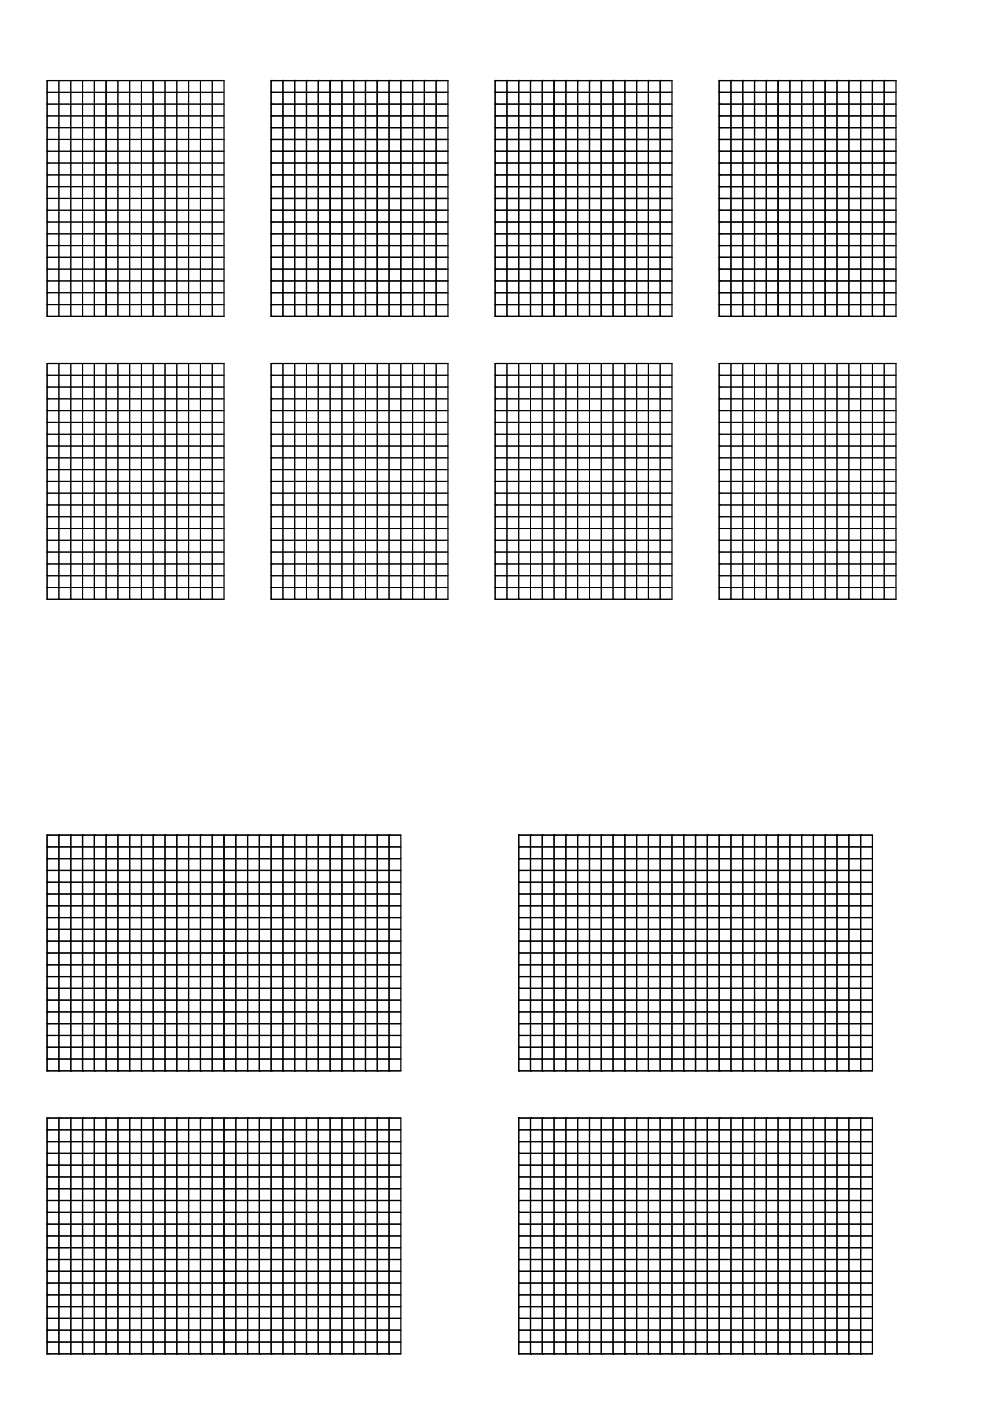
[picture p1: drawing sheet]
<svg xmlns="http://www.w3.org/2000/svg" width="210mm" height="297mm" viewBox="0 0 210 297" stroke-linecap="round" stroke-linejoin="round" font-family="sans-serif">
<g fill="none" stroke="#000" stroke-width=".25">
<path d="M10 17.1h37.5v50h-37.5zM22.5 17.1v50M32.5 17.1v50M57.5 19.6h.1M57.5 17.1h.1M57.5 17.1h37.5v50h-37.5zM57.5 19.6h37.5M60 17.1h.1M60 17.1v50M62.5 17.1h.1M62.5 17.1v50M65 17.1h.1"/>
<path d="M65 17.1v50M67.5 17.1h.1M67.5 17.1v50M70 17.1h.1M70 17.1v50M72.5 17.1h.1M72.5 17.1v50M75 17.1h.1M75 17.1v50M77.5 17.1h.1M77.5 17.1v50M80 17.1h.1"/>
<path d="M80 17.1v50M82.5 17.1h.1M82.5 17.1v50M85 17.1h.1M85 17.1v50M87.5 17.1h.1M87.5 17.1v50M90 17.1h.1M90 17.1v50M92.5 17.1h.1M92.5 17.1v50M105 19.6h.1"/>
<path d="M105 17.1h.1M105 17.1h37.5v50h-37.5zM105 19.6h37.5M107.5 17.1h.1M107.5 17.1v50M110 17.1h.1M110 17.1v50M112.5 17.1h.1M112.5 17.1v50M115 17.1h.1M115 17.1v50M117.5 17.1h.1"/>
<path d="M117.5 17.1v50M120 17.1h.1M120 17.1v50M122.5 17.1h.1M122.5 17.1v50M125 17.1h.1M125 17.1v50M127.5 17.1h.1M127.5 17.1v50M130 17.1h.1M130 17.1v50M132.5 17.1h.1"/>
<path d="M132.5 17.1v50M135 17.1h.1M135 17.1v50M137.5 17.1h.1M137.5 17.1v50M140 17.1h.1M140 17.1v50M152.5 19.6h.1M152.5 17.1h.1M152.5 17.1h37.5v50h-37.5zM152.5 19.6h37.5M155 17.1h.1"/>
<path d="M155 17.1v50M157.5 17.1h.1M157.5 17.1v50M160 17.1h.1M160 17.1v50M162.5 17.1h.1M162.5 17.1v50M165 17.1h.1M165 17.1v50M167.5 17.1h.1M167.5 17.1v50M170 17.1h.1"/>
<path d="M170 17.1v50M172.5 17.1h.1M172.5 17.1v50M175 17.1h.1M175 17.1v50M177.5 17.1h.1M177.5 17.1v50M180 17.1h.1M180 17.1v50M182.5 17.1h.1M182.5 17.1v50M185 17.1h.1"/>
<path d="M185 17.1v50M187.5 17.1h.1M187.5 17.1v50M10 29.6h37.5M57.5 39.6h.1M57.5 37.1h.1M57.5 34.6h.1M57.5 32.1h.1M57.5 29.6h.1M57.5 27.1h.1M57.5 24.6h.1M57.5 22.1h.1"/>
<path d="M57.5 39.6h37.5M57.5 37.1h37.5M57.5 34.6h37.5M57.5 32.1h37.5M57.5 29.6h37.5M57.5 27.1h37.5M57.5 24.6h37.5M57.5 22.1h37.5M105 39.6h.1M105 37.1h.1M105 34.6h.1M105 32.1h.1"/>
<path d="M105 29.6h.1M105 27.1h.1M105 24.6h.1M105 22.1h.1M105 39.6h37.5M105 37.1h37.5M105 34.6h37.5M105 32.1h37.5M105 29.6h37.5M105 27.1h37.5M105 24.6h37.5M105 22.1h37.5"/>
<path d="M152.5 39.6h.1M152.5 37.1h.1M152.5 34.6h.1M152.5 32.1h.1M152.5 29.6h.1M152.5 27.1h.1M152.5 24.6h.1M152.5 22.1h.1M152.5 39.6h37.5M152.5 37.1h37.5M152.5 34.6h37.5M152.5 32.1h37.5"/>
<path d="M152.5 29.6h37.5M152.5 27.1h37.5M152.5 24.6h37.5M152.5 22.1h37.5M10 54.6h37.5M10 42.1h37.5M57.5 59.6h.1M57.5 57.1h.1M57.5 54.6h.1M57.5 52.1h.1M57.5 49.6h.1M57.5 47.1h.1"/>
<path d="M57.5 44.6h.1M57.5 42.1h.1M57.5 59.6h37.5M57.5 57.1h37.5M57.5 54.6h37.5M57.5 52.1h37.5M57.5 49.6h37.5M57.5 47.1h37.5M57.5 44.6h37.5M57.5 42.1h37.5M105 59.6h.1M105 57.1h.1"/>
<path d="M105 54.6h.1M105 52.1h.1M105 49.6h.1M105 47.1h.1M105 44.6h.1M105 42.1h.1M105 59.6h37.5M105 57.1h37.5M105 54.6h37.5M105 52.1h37.5M105 49.6h37.5M105 47.1h37.5"/>
<path d="M105 44.6h37.5M105 42.1h37.5M152.5 59.6h.1M152.5 57.1h.1M152.5 54.6h.1M152.5 52.1h.1M152.5 49.6h.1M152.5 47.1h.1M152.5 44.6h.1M152.5 42.1h.1M152.5 59.6h37.5M152.5 57.1h37.5"/>
<path d="M152.5 54.6h37.5M152.5 52.1h37.5M152.5 49.6h37.5M152.5 47.1h37.5M152.5 44.6h37.5M152.5 42.1h37.5M10 77.1h37.5v50h-37.5zM57.5 67.1h.1M57.5 64.6h.1M57.5 62.1h.1M57.5 64.6h37.5M57.5 62.1h37.5"/>
<path d="M57.5 77.1h37.5v50h-37.5zM60 67.1h.1M62.5 67.1h.1M65 67.1h.1M67.5 67.1h.1M70 67.1h.1M72.5 67.1h.1M75 67.1h.1M77.5 67.1h.1M80 67.1h.1M82.5 67.1h.1M85 67.1h.1"/>
<path d="M87.5 67.1h.1M90 67.1h.1M92.5 67.1h.1M105 67.1h.1M105 64.6h.1M105 62.1h.1M105 64.6h37.5M105 62.1h37.5M105 77.1h37.5v50h-37.5zM107.5 67.1h.1M110 67.1h.1M112.5 67.1h.1"/>
<path d="M115 67.1h.1M117.5 67.1h.1M120 67.1h.1M122.5 67.1h.1M125 67.1h.1M127.5 67.1h.1M130 67.1h.1M132.5 67.1h.1M135 67.1h.1M137.5 67.1h.1M140 67.1h.1M152.5 67.1h.1"/>
<path d="M152.5 64.6h.1M152.5 62.1h.1M152.5 64.6h37.5M152.5 77.1h37.5v50h-37.5zM152.5 62.1h37.5M155 67.1h.1M157.5 67.1h.1M160 67.1h.1M162.5 67.1h.1M165 67.1h.1M167.5 67.1h.1M170 67.1h.1"/>
<path d="M172.5 67.1h.1M175 67.1h.1M177.5 67.1h.1M180 67.1h.1M182.5 67.1h.1M185 67.1h.1M187.5 67.1h.1M10 179.6h.1M10 177.1h.1M10 177.1h75v49.9h-75zM10 179.6h75M12.5 177.1h.1"/>
<path d="M12.5 177.1v49.9M15 177.1h.1M15 177.1v49.9M17.5 177.1h.1M17.5 177.1v49.9M20 177.1h.1M20 177.1v49.9M22.5 177.1h.1M22.5 177.1v49.9M25 177.1h.1M25 177.1v49.9M27.5 177.1h.1"/>
<path d="M27.5 177.1v49.9M30 177.1h.1M30 177.1v49.9M32.5 177.1h.1M32.5 177.1v49.9M35 177.1h.1M35 177.1v49.9M37.5 177.1h.1M37.5 177.1v49.9M40 177.1h.1M40 177.1v49.9M42.5 177.1h.1"/>
<path d="M42.5 177.1v49.9M45 177.1h.1M45 177.1v49.9M47.5 179.6h.1M47.5 177.1h.1M47.5 177.1v49.9M50 177.1h.1M50 177.1v49.9M52.5 177.1h.1M52.5 177.1v49.9M55 177.1h.1M55 177.1v49.9"/>
<path d="M57.5 177.1h.1M57.5 177.1v49.9M60 177.1h.1M60 177.1v49.9M62.5 177.1h.1M62.5 177.1v49.9M65 177.1h.1M65 177.1v49.9M67.5 177.1h.1M67.5 177.1v49.9M70 177.1h.1M70 177.1v49.9"/>
<path d="M72.5 177.1h.1M72.5 177.1v49.9M75 177.1h.1M75 177.1v49.9M77.5 177.1h.1M77.5 177.1v49.9M80 177.1h.1M80 177.1v49.9M82.5 177.1h.1M82.5 177.1v49.9M110 179.6h.1M110 177.1h.1"/>
<path d="M110 177.1h75v49.9h-75zM110 179.6h75M112.5 177.1h.1M112.5 177.1v49.9M115 177.1h.1M115 177.1v49.9M117.5 177.1h.1M117.5 177.1v49.9M120 177.1h.1M120 177.1v49.9M122.5 177.1h.1M122.5 177.1v49.9"/>
<path d="M125 177.1h.1M125 177.1v49.9M127.5 177.1h.1M127.5 177.1v49.9M130 177.1h.1M130 177.1v49.9M132.5 177.1h.1M132.5 177.1v49.9M135 177.1h.1M135 177.1v49.9M137.5 177.1h.1M137.5 177.1v49.9"/>
<path d="M140 177.1h.1M140 177.1v49.9M142.5 177.1h.1M142.5 177.1v49.9M145 177.1h.1M145 177.1v49.9M147.5 179.6h.1M147.5 177.1h.1M147.5 177.1v49.9M150 177.1h.1M150 177.1v49.9M152.5 177.1h.1"/>
<path d="M152.5 177.1v49.9M155 177.1h.1M155 177.1v49.9M157.5 177.1h.1M157.5 177.1v49.9M160 177.1h.1M160 177.1v49.9M162.5 177.1h.1M162.5 177.1v49.9M165 177.1h.1M165 177.1v49.9M167.5 177.1h.1"/>
<path d="M167.5 177.1v49.9M170 177.1h.1M170 177.1v49.9M172.5 177.1h.1M172.5 177.1v49.9M175 177.1h.1M175 177.1v49.9M177.5 177.1h.1M177.5 177.1v49.9M180 177.1h.1M180 177.1v49.9M182.5 177.1h.1"/>
<path d="M182.5 177.1v49.9M10 199.5h.1M10 197h.1M10 194.5h.1M10 192h.1M10 189.5h.1M10 187h.1M10 184.6h.1M10 182.1h.1M10 199.5h75M10 197h75M10 194.5h75"/>
<path d="M10 192h75M10 189.5h75M10 187h75M10 184.6h75M10 182.1h75M47.5 199.5h.1M47.5 197h.1M47.5 194.5h.1M47.5 192h.1M47.5 189.5h.1M47.5 187h.1M47.5 184.6h.1"/>
<path d="M47.5 182.1h.1M110 199.5h.1M110 197h.1M110 194.5h.1M110 192h.1M110 189.5h.1M110 187h.1M110 184.6h.1M110 182.1h.1M110 199.5h75M110 197h75M110 194.5h75"/>
<path d="M110 192h75M110 189.5h75M110 187h75M110 184.6h75M110 182.1h75M147.5 199.5h.1M147.5 197h.1M147.5 194.5h.1M147.5 192h.1M147.5 189.5h.1M147.5 187h.1M147.5 184.6h.1"/>
<path d="M147.5 182.1h.1M10 219.5h.1M10 217h.1M10 214.5h.1M10 212h.1M10 209.5h.1M10 207.1h.1M10 204.6h.1M10 202.1h.1M10 219.5h75M10 217h75M10 214.5h75"/>
<path d="M10 212h75M10 209.5h75M10 207.1h75M10 204.6h75M10 202.1h75M47.5 219.5h.1M47.5 217h.1M47.5 214.5h.1M47.5 212h.1M47.5 209.5h.1M47.5 207.1h.1M47.5 204.6h.1"/>
<path d="M47.5 202.1h.1M110 219.5h.1M110 217h.1M110 214.5h.1M110 212h.1M110 209.5h.1M110 207.1h.1M110 204.6h.1M110 202.1h.1M110 219.5h75M110 217h75M110 214.5h75"/>
<path d="M110 212h75M110 209.5h75M110 207.1h75M110 204.6h75M110 202.1h75M147.5 219.5h.1M147.5 217h.1M147.5 214.5h.1M147.5 212h.1M147.5 209.5h.1M147.5 207.1h.1M147.5 204.6h.1"/>
<path d="M147.5 202.1h.1M10 227h.1M10 224.5h.1M10 222h.1M10 239.5h.1M10 237h.1M10 237h75v50h-75zM10 224.5h75M10 222h75M10 239.5h75M12.5 227h.1M12.5 237h.1"/>
<path d="M12.5 237v50M15 227h.1M15 237h.1M15 237v50M17.5 227h.1M17.5 237h.1M17.5 237v50M20 227h.1M20 237h.1M20 237v50M22.5 227h.1M22.5 237h.1"/>
<path d="M22.5 237v50M25 227h.1M25 237h.1M25 237v50M27.5 227h.1M27.5 237h.1M27.5 237v50M30 227h.1M30 237h.1M30 237v50M32.5 227h.1M32.5 237h.1"/>
<path d="M32.5 237v50M35 227h.1M35 237h.1M35 237v50M37.5 227h.1M37.5 237h.1M37.5 237v50M40 227h.1M40 237h.1M40 237v50M42.5 227h.1M42.5 237h.1"/>
<path d="M42.5 237v50M45 227h.1M45 237h.1M45 237v50M47.5 227h.1M47.5 224.5h.1M47.5 222h.1M47.5 239.5h.1M47.5 237h.1M47.5 237v50M50 227h.1M50 237h.1"/>
<path d="M50 237v50M52.5 227h.1M52.5 237h.1M52.5 237v50M55 227h.1M55 237h.1M55 237v50M57.5 227h.1M57.5 237h.1M57.5 237v50M60 227h.1M60 237h.1"/>
<path d="M60 237v50M62.5 227h.1M62.5 237h.1M62.5 237v50M65 227h.1M65 237h.1M65 237v50M67.5 227h.1M67.5 237h.1M67.5 237v50M70 227h.1M70 237h.1"/>
<path d="M70 237v50M72.5 227h.1M72.5 237h.1M72.5 237v50M75 227h.1M75 237h.1M75 237v50M77.5 227h.1M77.5 237h.1M77.5 237v50M80 227h.1M80 237h.1"/>
<path d="M80 237v50M82.5 227h.1M82.5 237h.1M82.5 237v50M110 227h.1M110 224.5h.1M110 222h.1M110 239.5h.1M110 237h.1M110 237h75v50h-75zM110 224.5h75M110 222h75"/>
<path d="M110 239.5h75M112.5 227h.1M112.5 237h.1M112.5 237v50M115 227h.1M115 237h.1M115 237v50M117.5 227h.1M117.5 237h.1M117.5 237v50M120 227h.1M120 237h.1"/>
<path d="M120 237v50M122.5 227h.1M122.5 237h.1M122.5 237v50M125 227h.1M125 237h.1M125 237v50M127.5 227h.1M127.5 237h.1M127.5 237v50M130 227h.1M130 237h.1"/>
<path d="M130 237v50M132.5 227h.1M132.5 237h.1M132.5 237v50M135 227h.1M135 237h.1M135 237v50M137.5 227h.1M137.5 237h.1M137.5 237v50M140 227h.1M140 237h.1"/>
<path d="M140 237v50M142.5 227h.1M142.5 237h.1M142.5 237v50M145 227h.1M145 237h.1M145 237v50M147.5 227h.1M147.5 224.5h.1M147.5 222h.1M147.5 239.5h.1M147.5 237h.1"/>
<path d="M147.5 237v50M150 227h.1M150 237h.1M150 237v50M152.5 227h.1M152.5 237h.1M152.5 237v50M155 227h.1M155 237h.1M155 237v50M157.5 227h.1M157.5 237h.1"/>
<path d="M157.5 237v50M160 227h.1M160 237h.1M160 237v50M162.5 227h.1M162.5 237h.1M162.5 237v50M165 227h.1M165 237h.1M165 237v50M167.5 227h.1M167.5 237h.1"/>
<path d="M167.5 237v50M170 227h.1M170 237h.1M170 237v50M172.5 227h.1M172.5 237h.1M172.5 237v50M175 227h.1M175 237h.1M175 237v50M177.5 227h.1M177.5 237h.1"/>
<path d="M177.5 237v50M180 227h.1M180 237h.1M180 237v50M182.5 227h.1M182.5 237h.1M182.5 237v50M10 259.5h.1M10 257h.1M10 254.5h.1M10 252h.1M10 249.5h.1"/>
<path d="M10 247h.1M10 244.5h.1M10 242h.1M10 259.5h75M10 257h75M10 254.5h75M10 252h75M10 249.5h75M10 247h75M10 244.5h75M10 242h75M47.5 259.5h.1"/>
<path d="M47.5 257h.1M47.5 254.5h.1M47.5 252h.1M47.5 249.5h.1M47.5 247h.1M47.5 244.5h.1M47.5 242h.1M110 259.5h.1M110 257h.1M110 254.5h.1M110 252h.1M110 249.5h.1"/>
<path d="M110 247h.1M110 244.5h.1M110 242h.1M110 259.5h75M110 257h75M110 254.5h75M110 252h75M110 249.5h75M110 247h75M110 244.5h75M110 242h75M147.5 259.5h.1"/>
<path d="M147.5 257h.1M147.5 254.5h.1M147.5 252h.1M147.5 249.5h.1M147.5 247h.1M147.5 244.5h.1M147.5 242h.1M10 279.5h.1M10 277h.1M10 274.5h.1M10 272h.1M10 269.5h.1"/>
<path d="M10 267h.1M10 264.5h.1M10 262h.1M10 279.5h75M10 277h75M10 274.5h75M10 272h75M10 269.5h75M10 267h75M10 264.5h75M10 262h75M47.5 279.5h.1"/>
<path d="M47.5 277h.1M47.5 274.5h.1M47.5 272h.1M47.5 269.5h.1M47.5 267h.1M47.5 264.5h.1M47.5 262h.1M110 279.5h.1M110 277h.1M110 274.5h.1M110 272h.1M110 269.5h.1"/>
<path d="M110 267h.1M110 264.5h.1M110 262h.1M110 279.5h75M110 277h75M110 274.5h75M110 272h75M110 269.5h75M110 267h75M110 264.5h75M110 262h75M147.5 279.5h.1"/>
<path d="M147.5 277h.1M147.5 274.5h.1M147.5 272h.1M147.5 269.5h.1M147.5 267h.1M147.5 264.5h.1M147.5 262h.1M10 287h.1M10 284.5h.1M10 282h.1M10 284.5h75M10 282h75"/>
<path d="M12.5 287h.1M15 287h.1M17.5 287h.1M20 287h.1M22.5 287h.1M25 287h.1M27.5 287h.1M30 287h.1M32.5 287h.1M35 287h.1M37.5 287h.1M40 287h.1"/>
<path d="M42.5 287h.1M45 287h.1M47.5 287h.1M47.5 284.5h.1M47.5 282h.1M50 287h.1M52.5 287h.1M55 287h.1M57.5 287h.1M60 287h.1M62.5 287h.1M65 287h.1"/>
<path d="M67.5 287h.1M70 287h.1M72.5 287h.1M75 287h.1M77.5 287h.1M80 287h.1M82.5 287h.1M110 287h.1M110 284.5h.1M110 282h.1M110 284.5h75M110 282h75"/>
<path d="M112.5 287h.1M115 287h.1M117.5 287h.1M120 287h.1M122.5 287h.1M125 287h.1M127.5 287h.1M130 287h.1M132.5 287h.1M135 287h.1M137.5 287h.1M140 287h.1"/>
<path d="M142.5 287h.1M145 287h.1M147.5 287h.1M147.5 284.5h.1M147.5 282h.1M150 287h.1M152.5 287h.1M155 287h.1M157.5 287h.1M160 287h.1M162.5 287h.1M165 287h.1"/>
<path d="M167.5 287h.1M170 287h.1M172.5 287h.1M175 287h.1M177.5 287h.1M180 287h.1M182.5 287h.1"/>
</g>
<g fill="none" stroke="#000" stroke-width=".21">
<path d="M10 19.6h.1M10 17.1h.1M10 19.6h37.5M12.5 17.1h.1M12.5 17.1v50M15 17.1h.1M15 17.1v50M17.5 17.1h.1M17.5 17.1v50M20 17.1h.1M20 17.1v50M22.5 17.1h.1"/>
<path d="M22.5 17.1v50M25 17.1h.1M25 17.1v50M27.5 17.1h.1M27.5 17.1v50M30 17.1h.1M30 17.1v50M32.5 17.1h.1M32.5 17.1v50M35 17.1h.1M35 17.1v50M37.5 17.1h.1"/>
<path d="M37.5 17.1v50M40 17.1h.1M40 17.1v50M42.5 17.1h.1M42.5 17.1v50M45 17.1h.1M45 17.1v50M47.5 17.1h-37.5v50h37.5M10 39.6h.1M10 37.1h.1M10 34.6h.1M10 32.1h.1"/>
<path d="M10 29.6h.1M10 27.1h.1M10 24.6h.1M10 22.1h.1M10 39.6h37.5M10 37.1h37.5M10 34.6h37.5M10 32.1h37.5M10 29.6h37.5M10 27.1h37.5M10 24.6h37.5M10 22.1h37.5"/>
<path d="M10 59.6h.1M10 57.1h.1M10 54.6h.1M10 52.1h.1M10 49.6h.1M10 47.1h.1M10 44.6h.1M10 42.1h.1M10 59.6h37.5M10 57.1h37.5M10 54.6h37.5M10 52.1h37.5"/>
<path d="M10 49.6h37.5M10 47.1h37.5M10 44.6h37.5M10 42.1h37.5M10 67.1h.1M10 64.6h.1M10 62.1h.1M10 79.6h.1M10 77.1h.1M10 64.6h37.5M10 62.1h37.5M10 79.6h37.5"/>
<path d="M12.5 67.1h.1M12.5 77.1h.1M12.5 77.1v50M15 67.1h.1M15 77.1h.1M15 77.1v50M17.5 67.1h.1M17.5 77.1h.1M17.5 77.1v50M20 67.1h.1M20 77.1h.1M20 77.1v50"/>
<path d="M22.5 67.1h.1M22.5 77.1h.1M22.5 77.1v50M25 67.1h.1M25 77.1h.1M25 77.1v50M27.5 67.1h.1M27.5 77.1h.1M27.5 77.1v50M30 67.1h.1M30 77.1h.1M30 77.1v50"/>
<path d="M32.5 67.1h.1M32.5 77.1h.1M32.5 77.1v50M35 67.1h.1M35 77.1h.1M35 77.1v50M37.5 67.1h.1M37.5 77.1h.1M37.5 77.1v50M40 67.1h.1M40 77.1h.1M40 77.1v50"/>
<path d="M42.5 67.1h.1M42.5 77.1h.1M42.5 77.1v50M45 67.1h.1M45 77.1h.1M45 77.1v50M47.5 77.1h-37.5v50h37.5M57.5 79.6h.1M57.5 77.1h.1M57.5 79.6h37.5M60 77.1h.1M60 77.1v50"/>
<path d="M62.5 77.1h.1M62.5 77.1v50M65 77.1h.1M65 77.1v50M67.5 77.1h.1M67.5 77.1v50M70 77.1h.1M70 77.1v50M72.5 77.1h.1M72.5 77.1v50M75 77.1h.1M75 77.1v50"/>
<path d="M77.5 77.1h.1M77.5 77.1v50M80 77.1h.1M80 77.1v50M82.5 77.1h.1M82.5 77.1v50M85 77.1h.1M85 77.1v50M87.5 77.1h.1M87.5 77.1v50M90 77.1h.1M90 77.1v50"/>
<path d="M92.5 77.1h.1M92.5 77.1v50M95 77.1h-37.5v50h37.5M105 79.6h.1M105 77.1h.1M105 79.6h37.5M107.5 77.1h.1M107.5 77.1v50M110 77.1h.1M110 77.1v50M112.5 77.1h.1M112.5 77.1v50"/>
<path d="M115 77.1h.1M115 77.1v50M117.5 77.1h.1M117.5 77.1v50M120 77.1h.1M120 77.1v50M122.5 77.1h.1M122.5 77.1v50M125 77.1h.1M125 77.1v50M127.5 77.1h.1M127.5 77.1v50"/>
<path d="M130 77.1h.1M130 77.1v50M132.5 77.1h.1M132.5 77.1v50M135 77.1h.1M135 77.1v50M137.5 77.1h.1M137.5 77.1v50M140 77.1h.1M140 77.1v50M142.5 77.1h-37.5v50h37.5M152.5 79.6h.1"/>
<path d="M152.5 77.1h.1M152.5 79.6h37.5M155 77.1h.1M155 77.1v50M157.5 77.1h.1M157.5 77.1v50M160 77.1h.1M160 77.1v50M162.5 77.1h.1M162.5 77.1v50M165 77.1h.1M165 77.1v50"/>
<path d="M167.5 77.1h.1M167.5 77.1v50M170 77.1h.1M170 77.1v50M172.5 77.1h.1M172.5 77.1v50M175 77.1h.1M175 77.1v50M177.5 77.1h.1M177.5 77.1v50M180 77.1h.1M180 77.1v50"/>
<path d="M182.5 77.1h.1M182.5 77.1v50M185 77.1h.1M185 77.1v50M187.5 77.1h.1M187.5 77.1v50M190 77.1h-37.5v50h37.5M10 99.6h.1M10 97.1h.1M10 94.6h.1M10 92.1h.1M10 89.6h.1"/>
<path d="M10 87.1h.1M10 84.6h.1M10 82.1h.1M10 99.6h37.5M10 97.1h37.5M10 94.6h37.5M10 92.1h37.5M10 89.6h37.5M10 87.1h37.5M10 84.6h37.5M10 82.1h37.5M57.5 99.6h.1"/>
<path d="M57.5 97.1h.1M57.5 94.6h.1M57.5 92.1h.1M57.5 89.6h.1M57.5 87.1h.1M57.5 84.6h.1M57.5 82.1h.1M57.5 99.6h37.5M57.5 97.1h37.5M57.5 94.6h37.5M57.5 92.1h37.5M57.5 89.6h37.5"/>
<path d="M57.5 87.1h37.5M57.5 84.6h37.5M57.5 82.1h37.5M105 99.6h.1M105 97.1h.1M105 94.6h.1M105 92.1h.1M105 89.6h.1M105 87.1h.1M105 84.6h.1M105 82.1h.1M105 99.6h37.5"/>
<path d="M105 97.1h37.5M105 94.6h37.5M105 92.1h37.5M105 89.6h37.5M105 87.1h37.5M105 84.6h37.5M105 82.1h37.5M152.5 99.6h.1M152.5 97.1h.1M152.5 94.6h.1M152.5 92.1h.1M152.5 89.6h.1"/>
<path d="M152.5 87.1h.1M152.5 84.6h.1M152.5 82.1h.1M152.5 99.6h37.5M152.5 97.1h37.5M152.5 94.6h37.5M152.5 92.1h37.5M152.5 89.6h37.5M152.5 87.1h37.5M152.5 84.6h37.5M152.5 82.1h37.5M10 119.6h.1"/>
<path d="M10 117.1h.1M10 114.6h.1M10 112.1h.1M10 109.6h.1M10 107.1h.1M10 104.6h.1M10 102.1h.1M10 119.6h37.5M10 117.1h37.5M10 114.6h37.5M10 112.1h37.5M10 109.6h37.5"/>
<path d="M10 107.1h37.5M10 104.6h37.5M10 102.1h37.5M57.5 119.6h.1M57.5 117.1h.1M57.5 114.6h.1M57.5 112.1h.1M57.5 109.6h.1M57.5 107.1h.1M57.5 104.6h.1M57.5 102.1h.1M57.5 119.6h37.5"/>
<path d="M57.5 117.1h37.5M57.5 114.6h37.5M57.5 112.1h37.5M57.5 109.6h37.5M57.5 107.1h37.5M57.5 104.6h37.5M57.5 102.1h37.5M105 119.6h.1M105 117.1h.1M105 114.6h.1M105 112.1h.1M105 109.6h.1"/>
<path d="M105 107.1h.1M105 104.6h.1M105 102.1h.1M105 119.6h37.5M105 117.1h37.5M105 114.6h37.5M105 112.1h37.5M105 109.6h37.5M105 107.1h37.5M105 104.6h37.5M105 102.1h37.5M152.5 119.6h.1"/>
<path d="M152.5 117.1h.1M152.5 114.6h.1M152.5 112.1h.1M152.5 109.6h.1M152.5 107.1h.1M152.5 104.6h.1M152.5 102.1h.1M152.5 119.6h37.5M152.5 117.1h37.5M152.5 114.6h37.5M152.5 112.1h37.5M152.5 109.6h37.5"/>
<path d="M152.5 107.1h37.5M152.5 104.6h37.5M152.5 102.1h37.5M10 127.1h.1M10 124.6h.1M10 122.1h.1M10 124.6h37.5M10 122.1h37.5M12.5 127.1h.1M15 127.1h.1M17.5 127.1h.1M20 127.1h.1"/>
<path d="M22.5 127.1h.1M25 127.1h.1M27.5 127.1h.1M30 127.1h.1M32.5 127.1h.1M35 127.1h.1M37.5 127.1h.1M40 127.1h.1M42.5 127.1h.1M45 127.1h.1M57.5 127.1h.1M57.5 124.6h.1"/>
<path d="M57.5 122.1h.1M57.5 124.6h37.5M57.5 122.1h37.5M60 127.1h.1M62.5 127.1h.1M65 127.1h.1M67.5 127.1h.1M70 127.1h.1M72.5 127.1h.1M75 127.1h.1M77.5 127.1h.1M80 127.1h.1"/>
<path d="M82.5 127.1h.1M85 127.1h.1M87.5 127.1h.1M90 127.1h.1M92.5 127.1h.1M105 127.1h.1M105 124.6h.1M105 122.1h.1M105 124.6h37.5M105 122.1h37.5M107.5 127.1h.1M110 127.1h.1"/>
<path d="M112.5 127.1h.1M115 127.1h.1M117.5 127.1h.1M120 127.1h.1M122.5 127.1h.1M125 127.1h.1M127.5 127.1h.1M130 127.1h.1M132.5 127.1h.1M135 127.1h.1M137.5 127.1h.1M140 127.1h.1"/>
<path d="M152.5 127.1h.1M152.5 124.6h.1M152.5 122.1h.1M152.5 124.6h37.5M152.5 122.1h37.5M155 127.1h.1M157.5 127.1h.1M160 127.1h.1M162.5 127.1h.1M165 127.1h.1M167.5 127.1h.1M170 127.1h.1"/>
<path d="M172.5 127.1h.1M175 127.1h.1M177.5 127.1h.1M180 127.1h.1M182.5 127.1h.1M185 127.1h.1M187.5 127.1h.1"/>
</g>
</svg>
